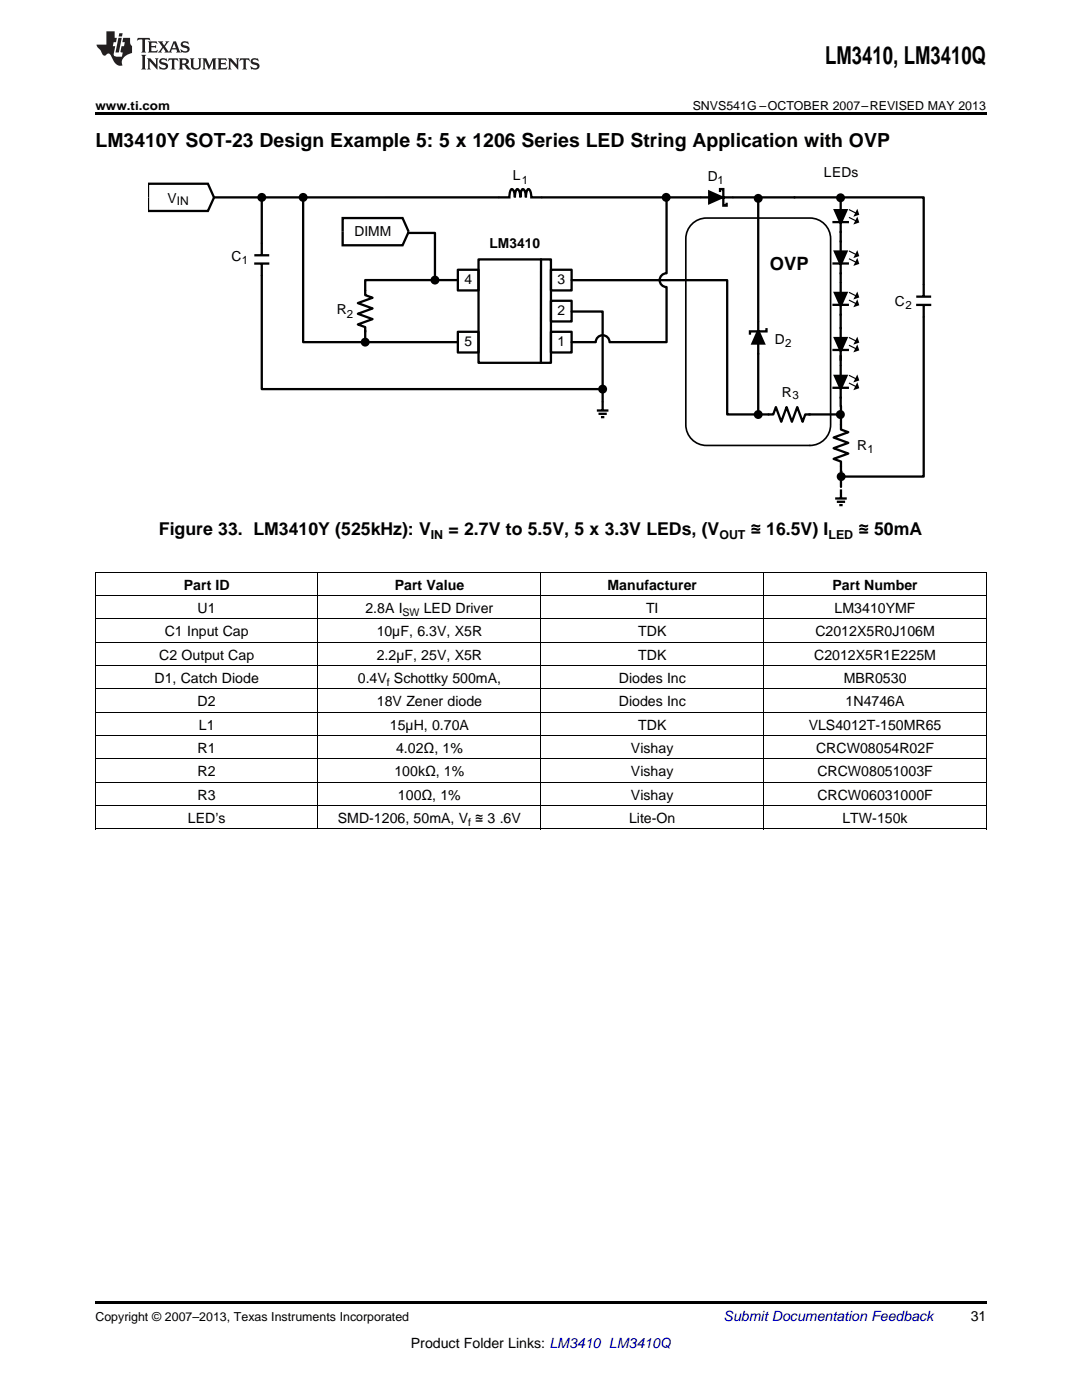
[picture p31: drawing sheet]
<svg xmlns="http://www.w3.org/2000/svg" width="216mm" height="279mm" viewBox="0 0 216 279" stroke-linecap="round" stroke-linejoin="round" font-family="sans-serif">
<defs><g id="words">
<text font-size="4.9" x="164.6" y="12.8">LM3410, LM3410Q</text>
<text font-size="3.9" x="19" y="29.3">LM3410Y SOT-23 Design Example 5: 5 x 1206 Series LED String Application with OVP</text>
<text font-size="3.7" x="153.6" y="53.9">OVP</text>
<g font-size="3.5">
<text x="31.7" y="106.9">Figure 33. LM3410Y (525kHz): V</text>
<text x="89.5" y="106.9">= 2.7V to 5.5V, 5 x 3.3V LEDs, (V</text>
<text x="149.8" y="106.9">≊ 16.5V) I</text>
<text x="171.3" y="106.9">≊ 50mA</text>
</g>
<g font-size="2.8">
<text x="102.4" y="35.9">L</text>
<text x="164.4" y="35.4">LEDs</text>
<text x="33.5" y="40.5">V</text>
<text x="141.2" y="36.1">D</text>
<text x="70.7" y="47.1">DIMM</text>
<text x="46.2" y="52">C</text>
<text x="97.7" y="49.5">LM3410</text>
<text x="92.7" y="56.7">4</text>
<text x="111.2" y="56.7">3</text>
<text x="67.2" y="62.7">R</text>
<text x="111.2" y="62.9">2</text>
<text x="178.6" y="61">C</text>
<text x="92.7" y="69.1">5</text>
<text x="111.2" y="69.1">1</text>
<text x="154.6" y="68.6">D</text>
<text x="156" y="79.2">R</text>
<text x="171" y="89.7">R</text>
<text x="36.7" y="117.7">Part ID</text>
<text x="78.8" y="117.7">Part Value</text>
<text x="121.2" y="117.7">Manufacturer</text>
<text x="166.1" y="117.7">Part Number</text>
<text x="39.4" y="122.3">U1</text>
<text x="72.9" y="122.3">2.8A I</text>
<text x="84.6" y="122.3">LED Driver</text>
<text x="128.9" y="122.3">TI</text>
<text x="166.5" y="122.3">LM3410YMF</text>
<text x="31.8" y="131.6">C2 Output Cap</text>
<text x="32.9" y="127">C1 Input Cap</text>
<text x="75.2" y="127">10µF, 6.3V, X5R</text>
<text x="75.2" y="131.6">2.2µF, 25V, X5R</text>
<text x="127.4" y="127">TDK</text>
<text x="127.4" y="131.6">TDK</text>
<text x="162.5" y="131.6">C2012X5R1E225M</text>
<text x="162.7" y="127">C2012X5R0J106M</text>
<text x="30.8" y="136.3">D1, Catch Diode</text>
<text x="71.4" y="136.3">0.4V Schottky 500mA,</text>
<text x="123.5" y="136.3">Diodes Inc</text>
<text x="168.3" y="136.3">MBR0530</text>
<text x="39.4" y="140.9">D2</text>
<text x="75.2" y="140.9">18V Zener diode</text>
<text x="123.5" y="140.9">Diodes Inc</text>
<text x="168.7" y="140.9">1N4746A</text>
<text x="39.7" y="145.6">L1</text>
<text x="77.8" y="145.6">15µH, 0.70A</text>
<text x="127.4" y="145.6">TDK</text>
<text x="161.4" y="145.6">VLS4012T-150MR65</text>
<text x="39.4" y="150.2">R1</text>
<text x="39.4" y="154.9">R2</text>
<text x="78.7" y="154.9">100kΩ, 1%</text>
<text x="79" y="150.2">4.02Ω, 1%</text>
<text x="125.9" y="150.2">Vishay</text>
<text x="125.9" y="154.9">Vishay</text>
<text x="162.8" y="150.2">CRCW08054R02F</text>
<text x="163.1" y="154.9">CRCW08051003F</text>
<text x="39.4" y="159.6">R3</text>
<text x="79.4" y="159.6">100Ω, 1%</text>
<text x="125.9" y="159.6">Vishay</text>
<text x="163.1" y="159.6">CRCW06031000F</text>
<text x="37.5" y="164.2">LED’s</text>
<text x="67.4" y="164.2">SMD-1206, 50mA, V ≊ 3 .6V</text>
<text x="125.5" y="164.2">Lite-On</text>
<text x="168.1" y="164.2">LTW-150k</text>
<text x="193.7" y="263.6">31</text>
<text x="82" y="269">Product Folder Links: LM3410 LM3410Q</text>
</g>
<text font-size="2.8" fill="#0000c8" x="144.4" y="263.6">Submit Documentation Feedback</text>
<g font-size="2.5">
<text x="19" y="21.9">www.ti.com</text>
<text x="138.2" y="21.9">SNVS541G –OCTOBER 2007–REVISED MAY 2013</text>
<text x="86" y="107.6">IN</text>
<text x="143.5" y="107.6">OUT</text>
<text x="165.3" y="107.6">LED</text>
<text x="19" y="263.6">Copyright © 2007–2013, Texas Instruments Incorporated</text>
</g>
<text font-size="2.4" x="35.3" y="41">IN</text>
<g font-size="2.3">
<text x="104.1" y="36.6">1</text>
<text x="143.2" y="36.8">1</text>
<text x="48.2" y="52.7">1</text>
<text x="69.2" y="63.4">2</text>
<text x="180.7" y="61.7">2</text>
<text x="156.7" y="69.3">2</text>
<text x="158.1" y="79.7">3</text>
<text x="173.1" y="90.4">1</text>
</g>
<g font-size="2.1">
<text x="80.3" y="122.9">SW</text>
<text x="77.2" y="136.8">f</text>
<text x="93.4" y="164.8">f</text>
</g>
</g></defs>
<path d="M19 22.5h177.8v.5h-177.8zM19 165.5h.2zM107.8 165.5h.1zM152.3 165.5h.1zM196.7 165.5h.1zM19 259.7h177.8v.5h-177.8z" fill="#000"/>
<g fill="none" stroke="#000" stroke-width=".2">
<path d="M19 118.9h177.8M19 114.2h177.8M19.1 114.2v51.3M63.4 114.2v51.3M107.9 114.2v51.3M152.3 114.2v51.3M196.8 114.2v51.3M19 137.5h177.8M19 132.8h177.8M19 128.2h177.8M19 123.5h177.8M19 156.1h177.8"/>
<path d="M19 151.5h177.8M19 146.8h177.8M19 142.2h177.8M19 165.4h177.8M19 160.8h177.8"/>
</g>
<path d="M138.3 44.5a4.1 4.1 0 0 1 2.7-1h20.6a4.1 4.1 0 0 1 4.1 4.1v37.2a4.1 4.1 0 0 1-4.1 4.1h-20.6a4.1 4.1 0 0 1-4.2-4.1v-37.2a4.1 4.1 0 0 1 1.5-3.1z" fill="none" stroke="#000" stroke-width=".33"/>
<g fill="none" stroke="#000" stroke-width=".46">
<path d="M29.5 36.7h12l1.2 2.7-1.2 2.7h-12zM52.2 39.4v11.5M60.5 39.4v28.9h30.9M132.9 39.4h-26.9v-.5a1.16 1.16 0 0 0-.6-1.2 1.54 1.54 0 0 0-.5 1.7v-.5a1.23 1.23 0 0 0-.6-1.2 1.54 1.54 0 0 0-.5 1.7v-.5a1.23 1.23 0 0 0-.6-1.2 1.54 1.54 0 0 0-.5 1.7v-.5a1.22 1.22 0 0 0-.6-1.2 1.56 1.56 0 0 0-.5 1.7h-58.9M141.5 38.2l2.6 1.2-2.6 1.1zM143.7 38.3v-.6h.6v3.3h.7v-.5M151.3 39.4v43.3M158.5 39.4h25.8v19.8M158.6 39.4h-25.6v15.1a1.38 1.38 0 0 0-1.4 1.4 1.38 1.38 0 0 0 1.4 1.4v11h-11.4a1.38 1.38 0 0 0-1.3-1.4 1.38 1.38 0 0 0-1.4 1.4h-4.8M167.7 39.4v.6M167.7 39.8v39.7M50.7 52.6h3"/>
<path d="M50.7 50.9h3M52.2 52.8v24.9h68.1M68.4 43.5h11.9l1.2 2.8-1.2 2.7h-11.9zM81.4 46.5h5.4v9.4M91.4 53.8h4.1v4.2h-4.1zM91.4 55.9h-18.5v3l1.4 .5-2.9 1.1 2.9 1.1-2.9 1 2.9 1.1-2.9 1.1 1.5 .5v.9M95.5 51.8h14.4v20.6h-14.4zM108 51.8l-.1 20.6M109.9 53.8h4.2v4.2h-4.2zM114.1 55.9h31v26.8h9.2l.5-1.5 1.1 3 1.1-3 1 3 1.1-3 1 3 .6-1.5h.9M166.1 52.6h3.3M166.1 44.3h3.3"/>
<path d="M166.6 58.5h2.3l-1.2 2.6zM166.6 50.2h2.3l-1.2 2.6zM166.6 41.9h2.3l-1.2 2.7zM182.8 59.2h3M72.9 66v2.3M91.4 66.2h4.1v4.1h-4.1zM109.9 66.2h4.2v4.1h-4.2zM109.9 60h4.2v4.2h-4.2zM114.1 62.2h6.2v19.6M151.3 66l1.1 2.6h-2.3zM152.9 65.5v.6h-3.3v.7M166.1 69.8h3.3"/>
<path d="M166.1 60.8h3.3M166.1 77.4h3.3M166.6 67.5h2.3l-1.2 2.6zM166.6 75h2.3l-1.2 2.6zM167.7 79.3l.1 6.4 1.5 .6-3 1 3 1.1-3 1.1 3 1-3 1.1 1.5 .5v3M182.8 60.9h3M184.3 61v34.1h-16.9M119.1 81.9h2.3M119.4 82.6h1.7M119.9 83.2h.7M161.4 82.7h6.4M166.6 99.5h2.4"/>
<path d="M167.8 97.7v1.7M167.8 94.1v3.1M167 100.1h1.6M167.5 100.8h.6"/>
<circle cx="52.2" cy="39.4" r=".66"/>
<circle cx="60.5" cy="39.4" r=".66"/>
<circle cx="132.9" cy="39.4" r=".66"/>
<circle cx="151.3" cy="39.6" r=".66"/>
<circle cx="167.7" cy="39.5" r=".66"/>
<circle cx="86.8" cy="55.9" r=".66"/>
<circle cx="72.9" cy="68.3" r=".66"/>
<circle cx="120.2" cy="77.7" r=".66"/>
<circle cx="151.3" cy="82.7" r=".66"/>
<circle cx="167.7" cy="82.7" r=".66"/>
<circle cx="167.8" cy="95.1" r=".66"/>
</g>
<g fill="#000">
<path d="M141.5 38.2l2.6 1.2-2.6 1.1zM166.6 58.5h2.3l-1.2 2.6zM166.6 50.2h2.3l-1.2 2.6zM166.6 41.9h2.3l-1.2 2.7zM171.1 58.2l.4 1.2-1.2 .4zM171.1 51.5l.4 1.2-1.2 .4zM171.1 49.9l.4 1.2-1.2 .4zM171.1 43.2l.4 1.2-1.2 .4zM171.1 41.7l.4 1.2-1.2 .4zM151.3 66l1.1 2.6h-2.3zM166.6 67.5h2.3l-1.2 2.6zM166.6 75h2.3l-1.2 2.6z"/>
<path d="M171.1 68.7l.4 1.2-1.2 .4zM171.1 67.2l.4 1.2-1.2 .4zM171.1 59.7l.4 1.2-1.2 .4zM171.1 76.3l.4 1.2-1.2 .4zM171.1 74.7l.4 1.2-1.2 .4z"/>
<circle cx="52.2" cy="39.4" r=".66"/>
<circle cx="60.5" cy="39.4" r=".66"/>
<circle cx="132.9" cy="39.4" r=".66"/>
<circle cx="151.3" cy="39.6" r=".66"/>
<circle cx="167.7" cy="39.5" r=".66"/>
<circle cx="86.8" cy="55.9" r=".66"/>
<circle cx="72.9" cy="68.3" r=".66"/>
<circle cx="120.2" cy="77.7" r=".66"/>
<circle cx="151.3" cy="82.7" r=".66"/>
<circle cx="167.7" cy="82.7" r=".66"/>
<circle cx="167.8" cy="95.1" r=".66"/>
</g>
<path d="M169.4 59.9l1.4 .7M169.4 58.3l1.4 .8M169.4 51.6l1.4 .7M169.4 50.1l1.4 .7M169.4 43.4l1.4 .7M169.4 41.8l1.4 .7M169.4 68.9l1.4 .7M169.4 67.4l1.4 .7M169.4 76.4l1.4 .8M169.4 74.9l1.4 .7" fill="none" stroke="#000" stroke-width=".23"/>
<g fill="#231f20">
<path d="M27.5 7.6l-.1 .5 .4-.2h.6v.1v2.1l-.2 .4h1l-.3-.4v-2.1l.1-.1h.5l.5 .2-.2-.5zM29.5 8.3l.2 .3v1.5l-.2 .4h1.8l.2-.6a1.04 1.04 0 0 1-1.3 .2v-.7h.6l.3 .2v-.6l-.3 .2h-.6v-.6l.8-.1 .4 .3-.2-.5zM31.5 8.3l.9 1.1-.9 1.1h.8l-.2-.2 .5-.7 .4 .7-.2 .2h1.5l-.1-.2 .1-.4h.9l.1 .4-.2 .2h1l-.3-.3-.7-1.9h-.5l-.9 2-.8-1 .9-1h-.8l.1 .3-.3 .5-.4-.6 .2-.2zM34.7 8.6l.4 1h-.7zM36.3 8.4a.63 .63 0 0 0-.2 .7 .63 .63 0 0 0 .6 .4l.6 .2 .1 .2a.75 .75 0 0 1-.7 .4 .75 .75 0 0 1-.6-.5l.1 .7 .1-.1a1.11 1.11 0 0 0 1.5-.6 1.13 1.13 0 0 0-1.2-.8l-.1-.4a1.04 1.04 0 0 1 1.2 .2l-.2-.5-.1 .1-.5-.2zM28.2 10.9l.2 .4v2.2l-.2 .4h1l-.3-.4v-2.2l.3-.4zM29.3 11.6l.3 .4v1.5l-.3 .4h.8l-.2-.4v-1.3l1.5 1.7v-1.9l.2-.4h-.7l.2 .4v.9l-1.1-1.3zM32 11.8a.62 .62 0 0 0-.2 .7 .62 .62 0 0 0 .6 .4l.6 .1 .1 .3a.76 .76 0 0 1-.7 .3 .76 .76 0 0 1-.6-.4l.1 .7 .1-.1a1.11 1.11 0 0 0 1.5-.6 1.13 1.13 0 0 0-1.2-.8l-.1-.4a1.04 1.04 0 0 1 1.2 .2l-.2-.6-.1 .1-.5-.1zM33.7 11.6l-.2 .6a.61 .61 0 0 1 .8-.3v1.6l-.2 .4h.9l-.2-.4v-1.6a.63 .63 0 0 1 .8 .3l-.2-.6zM35.6 11.6l.3 .4v1.5l-.3 .4h1l-.2-.2v-.8l.5 .2a.76 .76 0 0 0 1.2 .7l-1-1a.58 .58 0 0 0 .6-.5 .58 .58 0 0 0-.5-.6zM36.4 11.9h.1a.45 .45 0 0 1 .5 .1 .45 .45 0 0 1 .1 .5l-.7 .2zM37.9 11.6l.2 .2a2.17 2.17 0 0 0 .3 1.9 .99 .99 0 0 0 1.6-.6v-1.1l.2-.4h-.7l.2 .2a1.92 1.92 0 0 1-.2 1.8 .6 .6 0 0 1-.9-.5v-1.1l.2-.4zM40.4 11.6l.2 .4v1.5l-.2 .4h.7l-.2-.4v-1.4l.8 1.8 .8-1.8v1.4l-.2 .4h.9l-.2-.4v-1.5l.2-.4h-.8l-.6 1.5-.6-1.5zM43.4 11.6l.2 .4v1.5l-.2 .4h1.8l.2-.6a1.04 1.04 0 0 1-1.3 .1v-.6h.5l.4 .2v-.6l-.4 .2h-.5v-.7h.8l.3 .3-.1-.6zM45.5 11.6l.2 .4v1.5l-.2 .4h.7l-.2-.4v-1.3l1.5 1.7v-1.9l.2-.4h-.7l.2 .4v.9l-1.1-1.3zM47.9 11.6l-.1 .6a.61 .61 0 0 1 .8-.3v1.6l-.3 .4h1l-.3-.4 .1-1.6a.63 .63 0 0 1 .7 .3l-.1-.6zM50.2 11.8a.62 .62 0 0 0-.2 .7 .62 .62 0 0 0 .6 .4l.6 .1 .2 .3a.76 .76 0 0 1-.8 .3 .76 .76 0 0 1-.6-.4l.1 .7 .2-.1a1.11 1.11 0 0 0 1.5-.6 1.13 1.13 0 0 0-1.3-.8l-.1-.4a1.04 1.04 0 0 1 1.2 .2l-.1-.6-.2 .1-.5-.1z"/>
<path d="M21.2 6.3v2.6h-1.9l.1 .4 .7 .9a.91 .91 0 0 0 1 .8 .56 .56 0 0 1 .5-.3 .56 .56 0 0 1 .5 .3l.4 .8a1.53 1.53 0 0 0 1.9 1.2 1.54 1.54 0 0 1 1-2.1l.9-.3v-1.4a1.52 1.52 0 0 1-.3-1.6h-1.4l-.2 .8h.5l-.2 .8h-.4l-.2 1v.2l.4 .1-.2 .8a1.93 1.93 0 0 1-1.6-.3l.3-1.8h-.5l.2-.8h.4l.2-.8h-.4v-1.3zM23.6 7.6l-.6 2.9h.7l.6-2.9zM23.8 6.6l-.1 .7h.6l.2-.7z"/>
</g>
<use href="#words"/>
</svg>
